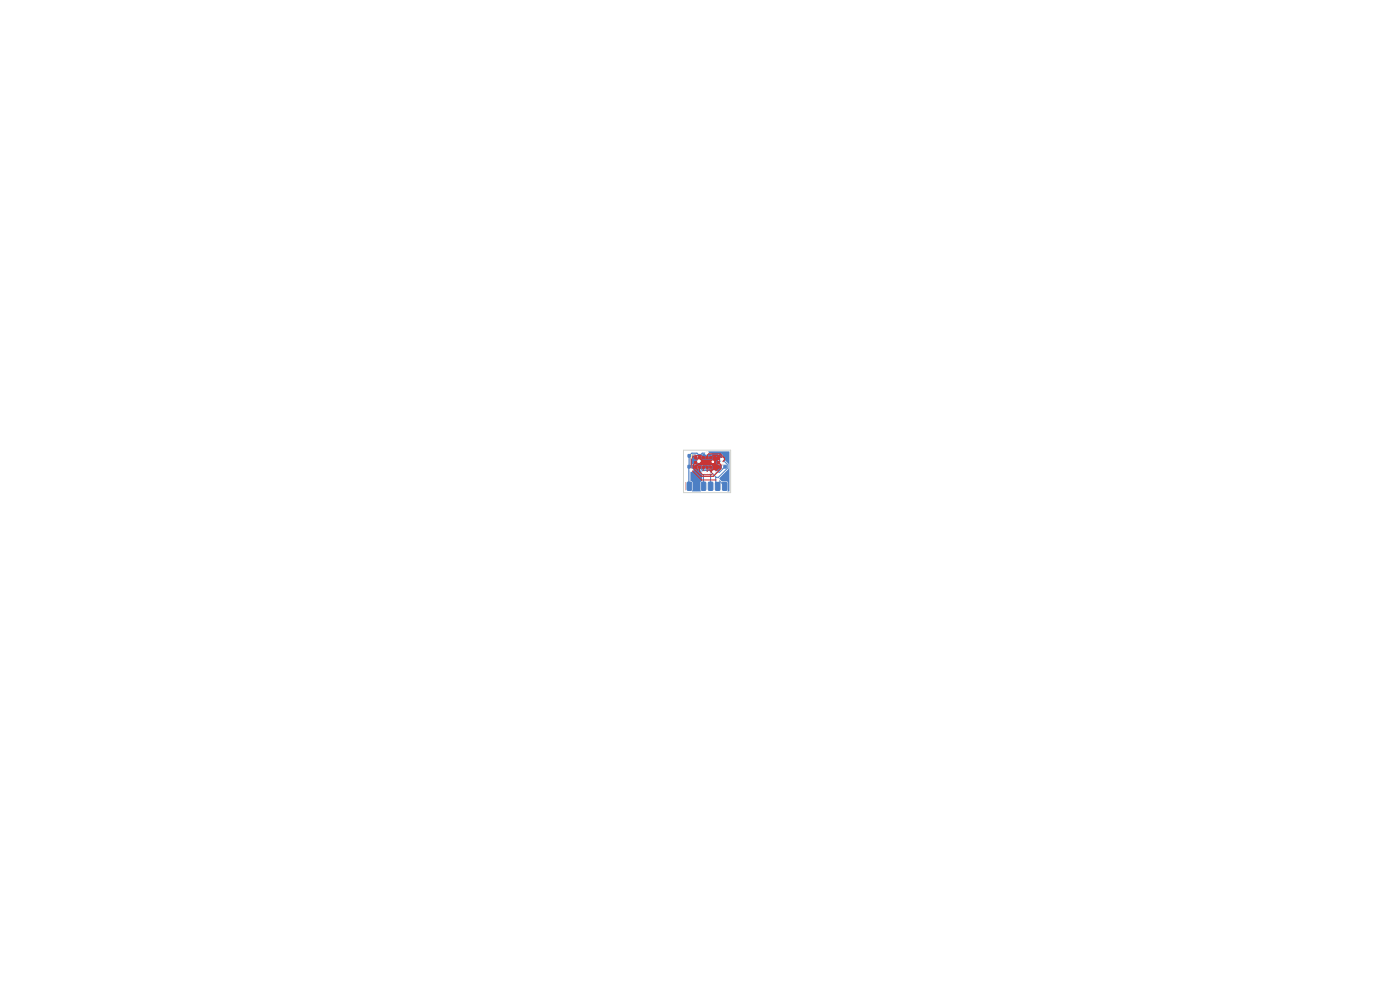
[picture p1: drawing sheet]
<svg xmlns="http://www.w3.org/2000/svg" width="297mm" height="210mm" viewBox="0 0 297 210" stroke-linecap="round" stroke-linejoin="round" font-family="sans-serif">
<g fill="none" stroke="#e8b2a7" stroke-width=".21">
<path d="M146.5 98.6h.4M146.5 99.4h.4M146.6 96.3h.2M146.6 97.1h.2M148.7 98.6h.4M148.7 99.4h.4M148.8 96.3h.2M148.8 97.1h.2M150.9 98.6h.4M150.9 99.4h.4M151 96.3h.2M151 97.1h.2"/>
<path d="M153.1 98.6h.4M153.1 99.4h.4M153.2 96.3h.2M153.2 97.1h.2M145.5 102.4v1.6"/>
</g>
<g fill="#fff" stroke="#fff" stroke-width=".21">
<circle cx="149.9" cy="96.1" r=".15"/>
<circle cx="153.1" cy="98.2" r=".15"/>
<circle cx="148.3" cy="97.8" r=".15"/>
<circle cx="146.6" cy="99.7" r=".15"/>
<circle cx="152.3" cy="101.8" r=".15"/>
<circle cx="153.2" cy="97.4" r=".15"/>
<circle cx="151.5" cy="100.2" r=".15"/>
<circle cx="150.3" cy="100.3" r=".15"/>
<circle cx="149.2" cy="100.2" r=".15"/>
<circle cx="151.2" cy="98" r=".15"/>
</g>
<g fill="#4d7fc4" stroke="#4d7fc4" stroke-width=".21">
<path d="M152.6 96.4h.5v.6h-.5z"/>
<path d="M153.5 96.4h.5v.6h-.5z"/>
<path d="M150.4 98.7h.4v.6h-.4z"/>
<path d="M151.4 98.7h.4v.6h-.4z"/>
<path d="M148.2 96.4h.5v.6h-.5z"/>
<path d="M149.1 96.4h.5v.6h-.5z"/>
<path d="M145.8 102.3l.7-.1 .2 .2 .1 1.4-.2 .2-.6 .1-.2-.2z"/>
<path d="M147.3 102.3l.7-.1 .2 .2v1.4l-.1 .2-.6 .1-.2-.2z"/>
<path d="M148.8 102.3l.7-.1 .2 .2 .1 1.4-.2 .2-.6 .1-.2-.2z"/>
<path d="M150.3 102.3l.7-.1 .2 .2v1.4l-.1 .2-.6 .1-.2-.2z"/>
<path d="M151.8 102.3l.7-.1 .2 .2 .1 1.4-.2 .2-.6 .1-.2-.2z"/>
<path d="M153.3 102.3l.7-.1 .2 .2v1.4l-.1 .2-.6 .1-.2-.2z"/>
<path d="M146 96.4h.5v.6h-.5z"/>
<path d="M146.9 96.4h.5v.6h-.5z"/>
<path d="M146 98.7h.4v.6h-.4z"/>
<path d="M147 98.7h.4v.6h-.4z"/>
<path d="M150.4 96.4h.5v.6h-.5z"/>
<path d="M151.3 96.4h.5v.6h-.5z"/>
<path d="M152.6 98.7h.4v.6h-.4z"/>
<path d="M153.6 98.7h.4v.6h-.4z"/>
<path d="M148.2 98.7h.4v.6h-.4z"/>
<path d="M149.2 98.7h.4v.6h-.4z"/>
</g>
<g fill="#ececec" stroke="#ececec" stroke-width=".21">
<circle cx="149.9" cy="96.1" r=".25"/>
<circle cx="153.1" cy="98.2" r=".25"/>
<circle cx="148.3" cy="97.8" r=".25"/>
<circle cx="146.6" cy="99.7" r=".25"/>
<circle cx="152.3" cy="101.8" r=".25"/>
<circle cx="153.2" cy="97.4" r=".25"/>
<circle cx="151.5" cy="100.2" r=".25"/>
<circle cx="150.3" cy="100.3" r=".25"/>
<circle cx="149.2" cy="100.2" r=".25"/>
<circle cx="151.2" cy="98" r=".25"/>
</g>
<path d="M147.2 96.7l.6 .6M147.8 97.3h1.1M147.8 97.3v5.8M148.9 97.3l1.1 1.1M149.4 96.7l-.5 .6M150 98.4l-.6 .6M150 98.4h1M150 98.4h.1M150.6 96.7l-.5-.6h-1.1l-.6 .6-.5-.6h-1.1l-.6 .6-.1 6.3 .1 .1M151 98.4l.6 .6M152.8 96.7l-.1 .2v.8l.4 .5-.3 .3v.5M153.8 96.7l-.6-.6h-1.1l-.9 .9v1l-.2 .4" fill="none" stroke="#4d7fc4" stroke-width=".25"/>
<path d="M147.2 99l-.6 .7M148.3 97.8l.6 .7v.8l.2 .2h1l.5-.5M148.4 99v.2l.6 .6h1.5l1.4 1.5M153.2 97.4l1.1 1.1v.9l-1.9 1.9h-.5M153.8 99l-1.2 1.2h-1.1M149.2 100.2v2.9M150.3 100.3l.5 .4v2.4M151.9 101.3l-.1 1.4 .4 .4M152.3 101.8h.1l1.4 1.3" fill="none" stroke="#4d7fc4" stroke-width=".21"/>
<path d="M146.9 96.5h.8l.4 .7h.5l.2-.1 .3-.6h.5l.5 .1 .2 .6h.5l.3-.2v-.6l-.1-.2h-.4l-.3-.4h4.4v8.4h-.4l.2-.3v-1.5l-.2-.2-.2-.2-.9 .2-.6-.7 1.9-2.1v-1l-.9-.9-.3-.6v-.5l-.3-.2h-.4l-.3 .3v1.3l.3 .4-.3 .5v.6l.5 .3-.3 .3h-.7a.45 .45 0 0 0-.7 0l-.4-.3 .4-.3-.2-.8h-.6l-.4 .7h-.7l-.1-.8-.4-.5a.47 .47 0 0 0-.4-.5 .47 .47 0 0 0-.5 .5 .47 .47 0 0 0 .6 .4v.1l-.5 .3v.6l.9 .7 .2 .7v1.3l-.4 .4v1.8h-1.8l.2-.3v-1.5l-.2-.2-.3-.2 .1-1.9a.58 .58 0 0 0 .6-.6l.4-.1 .1-.6-.3-.3h-.4l-.3 .2-.2-.2v-1.3z" fill="#4d7fc4"/>
<g fill="#fff" stroke="#fff" stroke-width=".21">
<circle cx="149.9" cy="96.1" r=".15"/>
<circle cx="153.1" cy="98.2" r=".15"/>
<circle cx="148.3" cy="97.8" r=".15"/>
<circle cx="146.6" cy="99.7" r=".15"/>
<circle cx="152.3" cy="101.8" r=".15"/>
<circle cx="153.2" cy="97.4" r=".15"/>
<circle cx="151.5" cy="100.2" r=".15"/>
<circle cx="150.3" cy="100.3" r=".15"/>
<circle cx="149.2" cy="100.2" r=".15"/>
<circle cx="151.2" cy="98" r=".15"/>
</g>
<g fill="#c83434" stroke="#c83434" stroke-width=".21">
<path d="M147.4 96.9h.4v.4h-.4z"/>
<path d="M148.2 96.9h.4v.4h-.4z"/>
<path d="M149 96.9h.4v.4h-.4z"/>
<path d="M149.8 96.9h.4v.4h-.4z"/>
<path d="M150.6 96.9h.4v.4h-.4z"/>
<path d="M151.4 96.9h.4v.4h-.4z"/>
<path d="M152.2 96.9h.4v.4h-.4z"/>
<path d="M147.4 97.9h.4v.4h-.4z"/>
<path d="M149.2 97.8h1.5l.1 .5-1.5 .1z"/>
<path d="M152.2 97.9h.4v.4h-.4z"/>
<path d="M147.4 98.9h.4v.4h-.4z"/>
<path d="M148.2 98.9h.4v.4h-.4z"/>
<path d="M149 98.9h.4v.4h-.4z"/>
<path d="M149.8 98.9h.4v.4h-.4z"/>
<path d="M150.6 98.9h.4v.4h-.4z"/>
<path d="M151.4 98.9h.4v.4h-.4z"/>
<path d="M152.2 98.9h.4v.4h-.4z"/>
</g>
<g fill="#ececec" stroke="#ececec" stroke-width=".21">
<circle cx="149.9" cy="96.1" r=".25"/>
<circle cx="153.1" cy="98.2" r=".25"/>
<circle cx="148.3" cy="97.8" r=".25"/>
<circle cx="146.6" cy="99.7" r=".25"/>
<circle cx="152.3" cy="101.8" r=".25"/>
<circle cx="153.2" cy="97.4" r=".25"/>
<circle cx="151.5" cy="100.2" r=".25"/>
<circle cx="150.3" cy="100.3" r=".25"/>
<circle cx="149.2" cy="100.2" r=".25"/>
<circle cx="151.2" cy="98" r=".25"/>
</g>
<path d="M147.6 98.1l-.5 .5v.8l1.6 1.6h2.6l1.6-1.6v-.8l-.1-.1M148.4 97.1l1 1h1.8M149 97.8l-1.4 1.3M149.9 96.1l.2 .2M150.1 96.3l-.1 .8M150.1 96.3h2.7l.9 .9v.4l-.9 .9M152.4 98.1l.4 .4M152.4 97.1h-.8v.5l-.4 .4v.7l.4 .4h.8M153.1 98.2h.1" fill="none" stroke="#c83434" stroke-width=".25"/>
<path d="M147.6 97.1l.7 .7M148.4 99.1v.9l.7 .7h1.8l.6-.5M149.2 97.1l-.5-.5h-1.4l-.7 .7v2.4l2.2 2.1h3.5M149.2 99.1v1.1M150 99.1v.9l.3 .3M150.8 97.1l.5-.5h1.4l.5 .5v.3" fill="none" stroke="#c83434" stroke-width=".21"/>
<path d="M148.1 96.9h.5l.2 .5 .2 .2 .6-.2 1.4 .1 .4-.6h1.2l.2 .3v.4l-.7 .1-.2 .6 .7 .4v.6l-.6 .6a.53 .53 0 0 0-.6-.2 .53 .53 0 0 0-.4 .5l-.2 .2-.1-.4-.4-.2v-.2l.9-.2 .1-.5-.2-.2h-2.9l-.3 .2 .2 1-.7-.7v-.5l.6-.4a.49 .49 0 0 0 .7-.4 .49 .49 0 0 0-.5-.5z" fill="#c83434"/>
<g fill="#fff" stroke="#fff" stroke-width=".21">
<circle cx="149.9" cy="96.1" r=".15"/>
<circle cx="153.1" cy="98.2" r=".15"/>
<circle cx="148.3" cy="97.8" r=".15"/>
<circle cx="146.6" cy="99.7" r=".15"/>
<circle cx="152.3" cy="101.8" r=".15"/>
<circle cx="153.2" cy="97.4" r=".15"/>
<circle cx="151.5" cy="100.2" r=".15"/>
<circle cx="150.3" cy="100.3" r=".15"/>
<circle cx="149.2" cy="100.2" r=".15"/>
<circle cx="151.2" cy="98" r=".15"/>
</g>
<path d="M147.4 96.5h-.7v.7" fill="none" stroke="#f2eda1" stroke-width=".21"/>
<path d="M145 95.5h10v9h-10z" fill="none" stroke="#d0d2cd" stroke-width=".21"/>
</svg>
